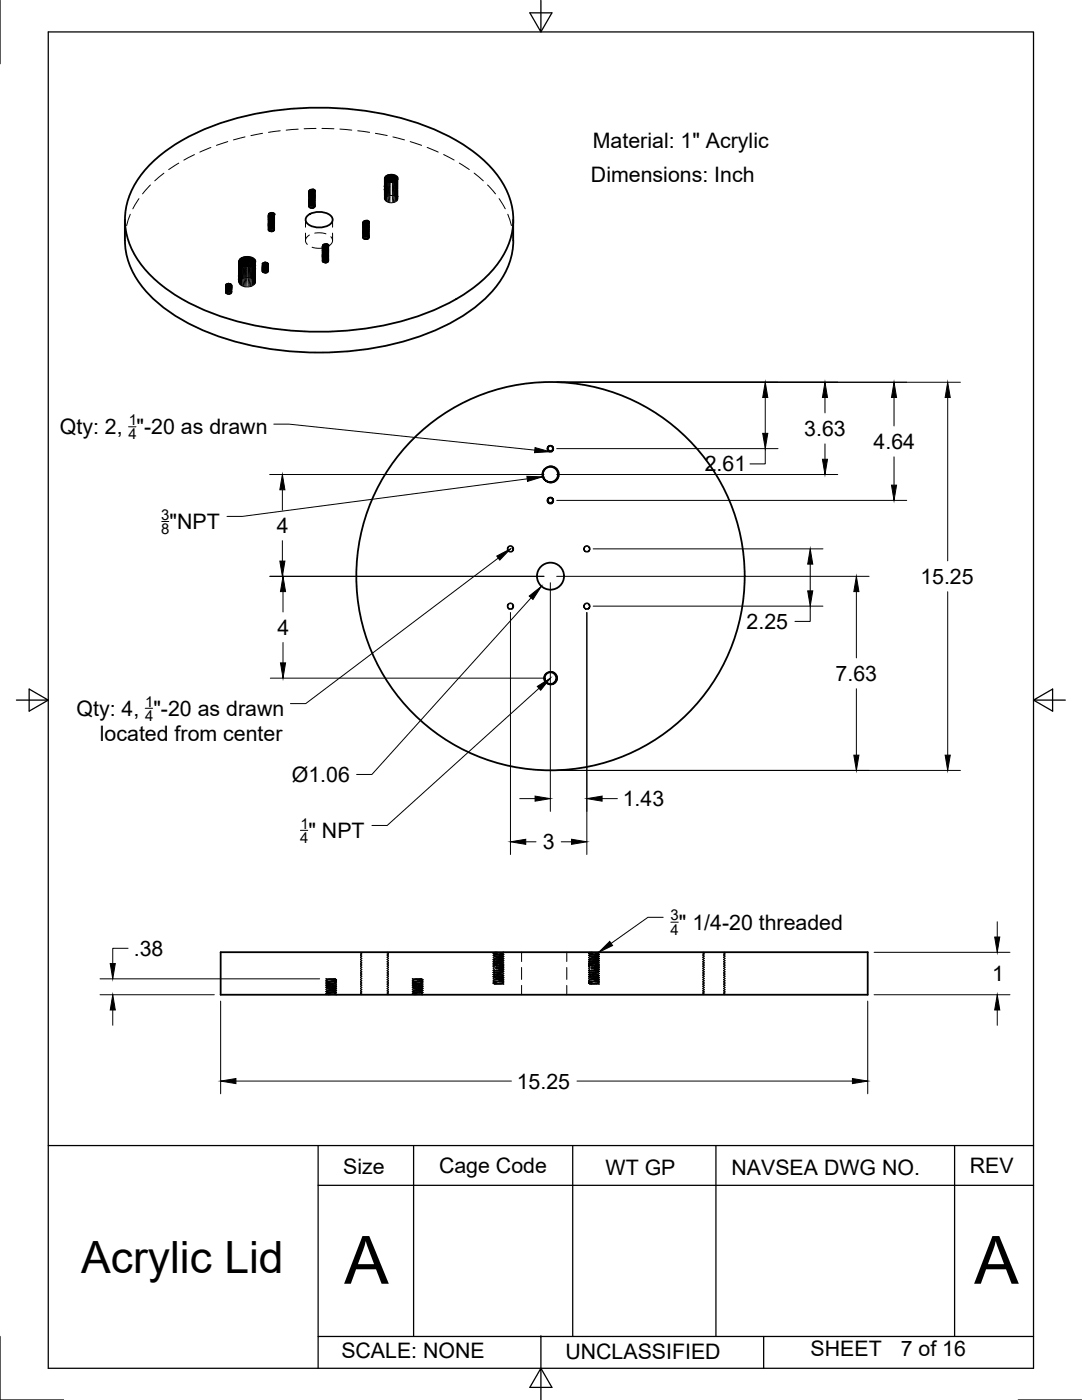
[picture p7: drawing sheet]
<svg xmlns="http://www.w3.org/2000/svg" width="216mm" height="279mm" viewBox="0 0 216 279" stroke-linecap="round" stroke-linejoin="round" font-family="sans-serif">
<defs><g id="words">
<g font-size="13.3">
<text x="68.7" y="256.2">A</text>
<text x="194.4" y="256.2">A</text>
</g>
<text font-size="8.9" x="16.2" y="254.1">Acrylic Lid</text>
<g font-size="4.3">
<text x="118.3" y="29.5">Material: 1&quot; Acrylic</text>
<text x="117.9" y="36.3">Dimensions: Inch</text>
<text x="11.9" y="86.7">Qty: 2, &quot;-20 as drawn</text>
<text x="160.5" y="87">3.63</text>
<text x="174.3" y="89.6">4.64</text>
<text x="140.6" y="94.1">2.61</text>
<text x="33.8" y="105.6">&quot;NPT</text>
<text x="55.2" y="106.4">4</text>
<text x="183.6" y="116.5">15.25</text>
<text x="149" y="125.5">2.25</text>
<text x="55.4" y="126.7">4</text>
<text x="166.7" y="135.9">7.63</text>
<text x="15.3" y="142.9">Qty: 4, &quot;-20 as drawn</text>
<text x="19.9" y="147.9">located from center</text>
<text x="58.2" y="156">Ø1.06</text>
<text x="124.2" y="160.9">1.43</text>
<text x="61.6" y="167.2">&quot; NPT</text>
<text x="108.3" y="169.5">3</text>
<text x="135.5" y="185.6">&quot; 1/4-20 threaded</text>
<text x="26.7" y="190.7">.38</text>
<text x="198" y="195.8">1</text>
<text x="103.1" y="217.3">15.25</text>
<text x="68.5" y="234.2">Size</text>
<text x="87.6" y="234">Cage Code</text>
<text x="120.8" y="234.4">WT GP</text>
<text x="146" y="234.4">NAVSEA DWG NO.</text>
<text x="193.5" y="234.1">REV</text>
<text x="68.1" y="271.1">SCALE: NONE</text>
<text x="112.8" y="271.2">UNCLASSIFIED</text>
<text x="161.8" y="270.5">SHEET</text>
<text x="179.7" y="270.5">7 of 16</text>
</g>
<g font-size="3">
<text x="25.6" y="87.7">4</text>
<text x="25.7" y="84.8">1</text>
<text x="32.2" y="103.7">3</text>
<text x="32.2" y="106.6">8</text>
<text x="29" y="143.8">4</text>
<text x="29" y="141">1</text>
<text x="60" y="165.4">1</text>
<text x="59.9" y="168.2">4</text>
<text x="133.8" y="183.7">3</text>
<text x="133.8" y="186.5">4</text>
</g>
</g></defs>
<!-- layer: Hidden -->
<g fill="none" stroke="#000" stroke-width=".2">
<path d="M27.7 39.6l-1.2 2.1M30 36.9l-1.6 1.8M32.7 34.6l-1.8 1.5M35.7 32.6l-2 1.2M38.8 30.9l-2.1 1.1M42.1 29.4l-2.2 1M45.4 28.3l-2.2 .7M48.9 27.3l-2.3 .6M52.4 26.6l-2.3 .5M55.9 26.1l-2.3 .3M59.5 25.8l-2.4 .2M61.6 38.3h.1"/>
<path d="M61.6 38.5h.1M61.6 38.7h.1M61.6 38.9h.1M61.6 39.1h.1M61.6 39.3h.1M61.6 39.5v.1M61.6 39.7v.1M61.6 39.9v.1M61.6 39.2l.3-.4 .6 .1a.39 .39 0 0 1 .4 .4 .39 .39 0 0 1-.5 .3M61.7 38.2l.2 .2 .4 .1M61.7 38.4h.1M61.7 38.6v.1"/>
<path d="M61.7 38.8h.1M61.7 39v.1M61.7 39.2v.1M61.7 39.4v.1M61.7 39.6v.1M61.7 39.8v.1M61.8 39.1l.6-.1a.43 .43 0 0 1 .5 .5 .43 .43 0 0 1-.6 .3h-.3M61.8 39.5v-.3h.3l.6 .2-.1 .4h-.7M61.8 38.3l-.1 .1 .3 .2h.4l.3-.3M61.8 39l.5 .1 .4-.2v-.3l-.2-.1 .4 .3-.3 .4h-.8M61.9 38.1l-.3 .2 .5 .3 .6-.1 .1-.4M61.9 39.2a.32 .32 0 0 1-.3-.4 .32 .32 0 0 1 .5-.2h.4a.36 .36 0 0 1 .4 .3 .36 .36 0 0 1-.2 .4"/>
<path d="M62 39.2l.6 .1 .1 .2v.2l-.6 .2-.4-.1 .1-.3M62 39.8v.1a.33 .33 0 0 0-.4 .4 .33 .33 0 0 0 .5 .2l.4-.1a.36 .36 0 0 0 .3-.5M62.1 39.2h.3a.42 .42 0 0 1 .5 .6 .42 .42 0 0 1-.6 .2l-.6-.1M62.1 38.5l.5 .1 .1 .4-.2 .2h-.5l-.3-.2 .2-.2M62.2 39.5l-.4-.1v-.2l.3-.2 .5 .1 .2 .3-.4 .3M62.3 38h-.4a.31 .31 0 0 0-.3 .4 .31 .31 0 0 0 .5 .2h.3a.4 .4 0 0 0 .4-.5M62.3 39.2l-.6 .2-.1 .2 .7 .3 .3-.1 .3-.3M62.4 38.6l.5 .3v.2l-.3 .3h-.8l-.2-.3M62.5 39.5a.43 .43 0 0 1 .3 .5 .43 .43 0 0 1-.6 .3l-.2-.1a.28 .28 0 0 1-.3-.1 .28 .28 0 0 1 0-.3M62.5 39.4l.3 .3-.2 .3-.6 .1-.3-.2 .2-.3h.4M62.5 38.1l.3 .2 .1 .2-.4 .3-.8-.1-.1-.2 .3-.3M62.5 38.3l.3 .2v.4l-.5 .2-.6-.2a.27 .27 0 0 1 0-.4 .27 .27 0 0 1 .3-.1"/>
<path d="M62.6 38.4l.1 .2v.3l-.4 .1h-.4a.31 .31 0 0 1-.3-.5 .31 .31 0 0 1 .5-.1l.5 .1 .3 .3M62.6 38.7l.2 .2-.3 .3-.4 .1-.4-.2 .2-.2 .5-.1M62.6 38.3l-.6-.1a.34 .34 0 0 0-.4 .4 .34 .34 0 0 0 .6 .2l.5-.1M62.6 39.6l-.6-.1-.4 .3 .4 .3 .6-.1M62.7 39.3l-.6 .2-.4-.3 .2-.2h.5l.3 .2 .1 .2M62.7 38.4v.3l-.4 .2-.5-.1-.1-.2 .3-.2M62.7 39l.1 .4-.5 .3-.7-.2v-.3l.3-.1M62.7 38.4v.2l-.4 .2-.5-.1-.1-.1 .2-.2M62.7 38.3a.54 .54 0 0 1-.4 .4 .54 .54 0 0 1-.6-.3l.1-.1M62.7 39.9l-.4 .2-.6-.2 .3-.3 .4 .1 .3 .2M62.8 38.3h.1M62.8 38.5h.1"/>
<path d="M62.8 38.7h.1M62.8 38.9h.1M62.8 39.1v.1M62.8 39.5v.1M62.8 39.7v.1M62.8 39.9v.1M62.9 38.2h.1M62.9 38.4h.1M62.9 38.6h.1M62.9 38.8h.1M62.9 39h.1M62.9 39.2h.1"/>
<path d="M62.9 39.4v.1M62.9 39.6v.1M62.9 39.8v.1M63.1 25.6l-2.4 .1M64.2 25.6l2.4 .1M67.8 25.8l2.4 .2M71.4 26.1l2.3 .3M74.9 26.6l2.4 .5M76.7 35.9l.4 .5M76.7 36.1l.4 .5M76.7 36.5l.4 .5M76.7 37.6l.4 .5"/>
<path d="M76.7 38.3l.4 .5M76.7 38.5l.1 .3 .3 .2M76.7 38.7l.4 .5M76.7 38.9l.4 .6M76.7 39.4l.4 .5M76.7 39.6l.4 .5M76.7 35.9h.1M76.7 36.1h.1M76.7 36.5h.1M76.7 37.6h.1M76.7 38.2v.1M76.7 38.5h.1"/>
<path d="M76.7 38.7h.1M76.7 38.9h.1M76.7 39.3v.1M76.7 39.6h.1M76.9 35.8l.2 .3 .3 .2 .6 .1 .7-.2M76.9 35.8l.1 .4 .9 .4M76.9 39.5v.2l.1 .3 .9 .3M77 35.9l-.1 .3 .1 .3 .9 .3M77 39.4l.7-.3h1.1l.5 .4-.1 .5a1.7 1.7 0 0 1-1.5 .4l-.8-.4-.1-.3zM77.1 36l-.2 .3v.3l.4 .3 .6 .1M77.1 36.7l-.2 .2v.4l1 .4M77.1 36.9l-.2 .3v.3l.4 .3 .6 .1"/>
<path d="M77.1 37.1l-.2 .4 .1 .3 .9 .3M77.1 37.3l-.2 .3v.4l1 .3M77.1 37.5l-.2 .3v.3l.4 .3 .6 .1M77.1 37.8l-.2 .3 .1 .3 .9 .4M77.1 38l-.2 .2v.4l1 .4M77.1 38.2l-.2 .3v.3l.3 .3 .7 .1M77.1 38.4l-.2 .4 .1 .3 .9 .3M77.1 38.7l-.2 .2v.4l1 .3M77.1 38.9l-.2 .2v.4l.3 .2 .7 .1M77.1 39.1l-.2 .3 .1 .3 .9 .4M77.3 36.2l-.4 .2v.4l.4 .3 .6 .1M77.6 36.3a.59 .59 0 0 0-.6 .2 .59 .59 0 0 0 0 .6l.9 .3"/>
<path d="M77.9 35.6l-.7 .1-.4 .3v.5l.3 .3M77.9 36l-.7 .2-.4 .3v.4l.3 .4M77.9 36.2l-.7 .2-.4 .3v.4l.3 .4M77.9 36.4l-.7 .2-.4 .3v.5l.3 .3M77.9 36.7l-.7 .1-.4 .3v.5l.3 .3M77.9 37.1l-.7 .1-.4 .3v.5l.3 .4M77.9 37.3l-.7 .2-.4 .3v.4l.3 .4M77.9 38.4l-.7 .1-.4 .4v.4l.3 .4M77.9 34.9l-.7 .2-.4 .3-.1 .4 .4 .4M77.9 35.1l-.9 .3-.3 .5M77.9 35.3l-.8 .3-.4 .5M77.9 35.8l-.9 .2-.3 .5"/>
<path d="M77.9 36.9l-.8 .2-.4 .5M77.9 37.5l-1 .3-.2 .4M77.9 37.8l-.7 .1-.4 .2-.1 .4M77.9 38l-.9 .2-.3 .5M77.9 38.2l-.8 .2-.4 .5M77.9 38.6l-.9 .3-.3 .4M77.9 38.8l-.8 .3-.4 .5M78.3 36.5l.8 .4 .1 .3-.2 .4M78.3 36.7l.8 .4 .1 .4-.2 .3M78.3 36.9l.8 .4 .1 .4-.2 .3M78.3 37.1l.8 .5 .1 .3-.2 .3M78.3 37.4l.8 .4 .1 .4-.2 .2"/>
<path d="M78.3 37.6l.8 .4 .1 .4-.2 .3M78.3 37.8l.8 .4 .1 .4-.2 .3M78.3 38l.8 .4 .1 .3-.2 .4M78.3 38.2l.8 .5 .1 .4-.2 .2M78.3 38.4l.8 .5 .1 .4-.2 .2M78.3 38.7l.8 .4 .1 .3-.2 .4M78.3 38.9l.8 .4 .1 .4-.2 .3M78.4 27.3l2.3 .6M78.4 36.3a.64 .64 0 0 1 .7 .3 .64 .64 0 0 1-.1 .7v.1M78.8 36.2l.4 .5-.2 .4M78.9 36.1l.3 .4-.2 .4M79 35.2l.3 .3v.5l-.5 .4-.5 .2"/>
<path d="M79 35.6l.3 .4v.4l-.4 .4-.6 .2M79 35.8l.3 .4v.5l-.3 .3-.7 .2M79 36.3l.4 .5-.2 .4-.9 .5M79 36.7l.3 .4-.1 .5-.3 .3-.6 .2M79 36.9l.4 .5-.2 .5-.9 .4M79 37.4l.3 .3v.5l-.5 .4-.5 .2M79 38.7l.3 .3v.5l-.5 .4-.5 .2M79 39.1l.3 .4v.4M79 35.4l.4 .6M79 36l.4 .6M79 36.5l.4 .5M79 37.1l.4 .6"/>
<path d="M79 37.6l.4 .5M79 37.8l.4 .6M79 38l.4 .6M79 38.2l.4 .6M79 38.5l.4 .5M79 38.9l.4 .6M79.1 36l.1 .3-.2 .4M79.1 35.9l.1 .3-.2 .3M79.2 35.8l-.2 .5M79.3 35.8l-.3 .3-.8 .3M79.4 36l-.4 .5-.7 .3M79.4 36.6l-.4 .6-.7 .2"/>
<path d="M79.4 37.1l-.3 .4-.8 .4M79.4 37.7l-.3 .5-.8 .3M79.4 38.2l-.2 .3-.3 .3-.6 .2M79.4 38.4l-.3 .4-.8 .4M79.4 38.6l-.4 .6-.7 .2M79.4 38.8l-.2 .3-.3 .3-.6 .2M79.4 39l-.4 .6-.7 .2M79.4 39.5l-.4 .5-.7 .3M79.4 36h.1M79.4 36.6h.1M79.4 37v.1M79.4 37.7h.1"/>
<path d="M79.4 38.1v.1M79.4 38.4h.1M79.4 38.6h.1M79.4 38.8h.1M79.4 39h.1M79.4 39.5h.1M81.9 28.3l2.2 .7M85.2 29.4l2.2 1M88.5 30.8l2.1 1.1M91.7 32.6l1.9 1.2M94.6 34.5l1.8 1.6M97.3 36.9l1.6 1.8"/>
<path d="M99.6 39.6l1.2 2.1M25 46.2l-.1 1.8M26 42.8l-.7 2.2M45 56.9h.1M45 57.1h.1M45 57.3h.1M45 57.7h.1M45 57.9h.1M45 58.1h.1M45 58.3v.1M45 56.8l.4-.2h.5a.43 .43 0 0 1 .3 .6 .43 .43 0 0 1-.6 .2M45.1 58.4l.2 .2 .4 .1"/>
<path d="M45.1 57h.1M45.1 57.2h.1M45.1 57.4h.1M45.1 57.6h.1M45.1 57.8h.1M45.1 58v.1M45.1 58.2v.1M45.1 58.1l.7-.1 .3 .1v.3l-.4 .3-.4-.1-.2-.2M45.1 56.9l.1 .2 .4 .1 .5-.3M45.2 57.3l.6-.1 .3 .4-.4 .3-.6-.2M45.3 56.8h.6a.41 .41 0 0 1 .4 .5 .41 .41 0 0 1-.6 .3h-.5M45.3 57.6l-.2-.3 .3-.1h.4l.3 .1-.1 .4-.5 .1"/>
<path d="M45.4 56.6h.4a.42 .42 0 0 1 .5 .5 .42 .42 0 0 1-.6 .3l-.6-.1M45.5 58.3l-.4-.2 .1-.2 .4-.1 .4 .2 .1 .3-.4 .2M45.5 58l.4 .1 .2 .2-.1 .3-.3 .1M45.6 56.6h-.2a.35 .35 0 0 0-.4 .4 .35 .35 0 0 0 .6 .2l.4-.1 .1-.2M45.6 56.6l.5 .1v.3l-.4 .3-.5-.1-.1-.3 .4-.1M45.6 56.6h.4l.1 .3M45.6 57.6h-.2a.33 .33 0 0 0-.4 .4 .33 .33 0 0 0 .5 .3l.5-.2 .3-.3M45.7 57h.2a.42 .42 0 0 1 .3 .6 .42 .42 0 0 1-.6 .2l-.5-.1-.1-.2M45.7 57.3l.4 .2v.3l-.4 .2h-.5l-.1-.3 .4-.1M45.7 57.4h-.3a.33 .33 0 0 0-.4 .4 .33 .33 0 0 0 .5 .2l.5-.1 .2-.2M45.8 56.8h.1a.42 .42 0 0 1 .3 .5 .42 .42 0 0 1-.6 .3l-.5-.1-.1-.3M45.8 58.1h-.4a.33 .33 0 0 0-.4 .3 .33 .33 0 0 0 .5 .3h.2"/>
<path d="M45.8 58.1l.4 .2-.2-.2-.6-.1a.29 .29 0 0 0-.4 .2 .29 .29 0 0 0 .3 .4M45.8 58.1h-.5l-.2 .3M45.9 57.4h-.6l-.2-.2 .3-.2h.4l.3 .2v.3M45.9 58.2h-.6l-.2-.2 .2-.2h.5l.3 .2v.3M46 57.9h-.7a.32 .32 0 0 0-.3 .4 .32 .32 0 0 0 .5 .2l.6-.2M46 57.3a.41 .41 0 0 1 .2 .6 .41 .41 0 0 1-.5 .1h-.3a.28 .28 0 0 1-.4-.2 .28 .28 0 0 1 .3-.3M46 57.1l-.5-.2-.3 .1-.1 .2 .6 .2 .4-.3M46.1 57.6v.2l-.3 .3h-.4l-.3-.2 .3-.3 .5 .1M46.1 57.7l-.6-.1a.35 .35 0 0 0-.5 .3 .35 .35 0 0 0 .5 .3l.5-.1M46.1 57.2a.5 .5 0 0 1-.1 .6 .5 .5 0 0 1-.6 0 .32 .32 0 0 1-.4-.3 .32 .32 0 0 1 .4-.3M46.1 56.9h.1M46.1 57.3h.1"/>
<path d="M46.1 57.5h.1M46.1 57.7h.1M46.1 57.9v.1M46.1 58.1v.1M46.1 58.3v.1M46.2 58.3l-.1 .3-.4 .1M46.3 58.3l-.1-.3-.4-.2h-.6a.31 .31 0 0 0-.2 .5 .31 .31 0 0 0 .5 .1h.1M46.3 57h.1M46.3 57.2h.1M46.3 57.4h.1M46.3 57.6h.1M46.3 57.8h.1"/>
<path d="M46.3 58h.1M47.6 52.7l.2 .4 .5 .3M47.6 52.9l.2 .5 .5 .2M47.6 53.1l.2 .5 .5 .2M47.6 53.3l.2 .5 .5 .3M47.6 53.8l.2 .4 .5 .3M47.6 54l.2 .4 .5 .3M47.6 54.4l.2 .5 .5 .3M47.6 55.5l.2 .5 .5 .3M47.6 56.2l.2 .4 .5 .3M47.6 52.2l.2 .4 .4 .4M47.6 52.2h.1"/>
<path d="M47.6 52.7h.1M47.6 52.9h.1M47.6 53.1h.1M47.6 53.3h.1M47.6 53.8h.1M47.6 54h.1M47.6 54.4h.1M47.6 55.5h.1M47.6 56.2h.1M47.8 52.4a1.76 1.76 0 0 0 2.3 .6M47.8 52.4v.3l.3 .4 1.1 .3M47.9 52.5l-.1 .4 .3 .4 1.1 .3"/>
<path d="M47.9 56l-.1 .3 .3 .5 1.1 .3M47.9 52.6l-.1 .5 .2 .3 .6 .3 .6 .1M48 55.9l.8-.4h1.2l.8 .5 .1 .4-.1 .3a2.01 2.01 0 0 1-1.6 .6l-1-.3-.3-.3-.1-.5zM48 52.7l-.2 .4 .1 .4 .5 .4 .8 .1M48.2 52.9l-.4 .4 .1 .4 .5 .4 .8 .2M48.3 53.5l-.5 .4 .1 .5 .5 .4 .8 .1M48.3 53.7l-.5 .5 .1 .4 .5 .4 .8 .1M48.3 53.9l-.5 .5 .1 .4 .5 .4 .8 .1M48.3 54.1l-.5 .5 .1 .5 .5 .3 .8 .2M48.3 54.4l-.5 .4 .1 .4 .5 .4 .8 .2M48.3 54.6l-.5 .4 .1 .5 .5 .4 .8 .1M48.3 54.8l-.5 .4 .1 .5 .5 .4 .8 .1"/>
<path d="M48.3 55l-.5 .5 .1 .4 .5 .4 .8 .1M48.3 55.2l-.5 .5 .1 .5 .5 .3 .8 .1M48.3 55.5l-.5 .4 .1 .5 .5 .3 .8 .2M48.5 53a.71 .71 0 0 0-.7 .7 .71 .71 0 0 0 .8 .7l.6 .1M48.9 53.1l-.8 .3-.3 .3v.3l.5 .5 .9 .2M49.2 51.5l-1 .2-.5 .5v.5l.6 .5M49.2 52.6l-.8 .1-.7 .6v.5l.6 .5M49.2 53.3l-.8 .1-.7 .5v.6l.6 .4M49.2 53.7l-1 .2-.5 .5v.5l.6 .5M49.2 53.9l-.8 .2-.7 .5v.5l.6 .5M49.2 54.1l-1 .2-.5 .5v.6l.6 .4M49.2 54.4l-1 .1-.5 .5v.6l.6 .4"/>
<path d="M49.2 54.8l-.8 .1-.7 .5v.6l.6 .5M49.2 55l-1 .2-.5 .5v.5l.6 .5M49.2 51.3l-1.2 .3-.3 .3-.1 .3M49.2 51.7l-1.1 .3-.4 .4-.1 .3M49.2 52l-1.2 .2-.3 .4-.1 .3M49.2 52.2l-1.1 .2-.3 .3-.2 .4M49.2 52.4l-1.1 .2-.4 .4-.1 .3M49.2 52.8l-1.1 .3-.4 .4-.1 .3M49.2 53l-1.1 .3-.4 .4-.1 .3M49.2 53.5l-1.1 .2-.4 .4-.1 .3M49.2 54.6l-1.2 .3-.3 .3-.1 .3M49.2 55.2l-1.2 .3-.3 .4-.1 .3"/>
<path d="M49.4 54.7l.8-.2 .7-.5v-.7l-.5-.4 .4 .6-.1 .4-.3 .3 .4 .3 .1 .4M49.4 53.5l.8 .2 .5 .4 .1 .5-.4 .5 .4 .3 .1 .3v.5l-.4 .3-1.1 .4M49.4 53.3l.7 .1 .6 .5 .1 .5-.4 .4 .4 .4 .1 .4M49.4 53.7l.7 .2 .6 .4 .1 .5-.4 .5 .4 .3 .1 .4M49.4 54l.7 .1 .6 .4 .1 .5-.4 .5 .4 .3 .1 .5M49.4 54.2l.8 .2 .5 .3 .1 .5-.4 .5M49.4 54.4l.7 .1 .6 .4 .1 .6-.4 .4M49.4 54.6l.7 .2 .6 .4 .1 .5-.4 .5M49.4 54.8l.7 .1 .6 .5 .1 .5-.4 .5M49.4 55l.7 .2 .6 .4 .1 .5-.4 .5M49.4 55.3l.7 .1 .6 .4 .1 .5-.4 .5M49.6 53.1l.6 .2 .5 .4 .1 .5-.4 .4 .4 .3 .1 .6-.1 .4-.4 .3-1 .2"/>
<path d="M50.1 53a.73 .73 0 0 1 .7 .6 .73 .73 0 0 1-.4 .8l.5 .4v.7l-.7 .5-.8 .2M50.4 51.6l.5 .4v.7l-.7 .5-.8 .2M50.4 52.2l.5 .5v.7l-.7 .5-.8 .1M50.4 53.3l.5 .5v.6l-.6 .5-.9 .2M50.4 51.8l.4 .3 .1 .5M50.4 52l.4 .3 .1 .5M50.4 52.4l.4 .4 .1 .4M50.4 52.6l.4 .4 .1 .4M50.5 52.8l.3 .3v.3l-.4 .6 .5 .4v.6l-.5 .5-1 .3M50.6 52.7h.1a.64 .64 0 0 1-.3 1l.4 .4 .1 .4M50.7 52.6l.1 .5-.4 .4 .5 .5v.7l-.6 .4-.9 .3M50.8 52.5v.4l-.4 .4"/>
<path d="M50.8 52.5l-.1 .3-.3 .3 .4 .3 .1 .5M50.8 52.3v.2M50.9 52.4l-.6 .6-.9 .2M50.9 52.6l-.3 .6-1.2 .4M50.9 52.8l-.1 .4-.3 .3-1.1 .3M50.9 53.2l-.3 .6-1.2 .5M50.9 53.4l-.1 .5-.3 .2-1.1 .4M50.9 53.9l-.3 .6-1.2 .4M50.9 54.5v.4l-.4 .3-1.1 .4M50.9 55v.3l-.4 .4-1.1 .3M50.9 55.6v.4l-.4 .3-1.1 .4M50.9 56.1l-.3 .6-.7 .3-.5 .1"/>
<path d="M50.9 56.3v.2M50.9 52.6h.1M50.9 52.8h.1M50.9 53.2h.1M50.9 53.4h.1M50.9 53.9h.1M50.9 54.5h.1M50.9 54.9v.1M50.9 55.6h.1M50.9 56v.1M50.9 56.3h.1M52.3 52.6v.1"/>
<path d="M52.3 52.9h.1M52.3 53.1h.1M52.3 53.3h.1M52.3 53.5h.1M52.3 53.7h.1M52.3 53.9h.1M52.3 54.1h.1M52.3 52.6l.4-.2h.6a.41 .41 0 0 1 .3 .6 .41 .41 0 0 1-.6 .2h-.1M52.4 54.1l.2 .3 .4 .1M52.4 52.7v.1M52.4 52.9v.1M52.4 53.1v.1"/>
<path d="M52.4 53.4h.1M52.4 53.6h.1M52.4 53.8h.1M52.4 54h.1M52.5 53.9l.2-.2 .5 .1 .2 .4-.6 .2-.3-.1-.1-.2M52.5 52.7v.2l.3 .1 .4-.1 .2-.2M52.5 53.1l.6-.1 .3 .4-.3 .3-.6-.2M52.6 52.6h.6a.42 .42 0 0 1 .4 .6 .42 .42 0 0 1-.7 .2l-.4-.1M52.6 53.4l-.2-.3 .3-.2h.4l.3 .2-.1 .4-.4 .1M52.7 52.3l.6 .1a.42 .42 0 0 1 .2 .6 .42 .42 0 0 1-.6 .2l-.5-.2M52.8 54.1l-.3-.2 .1-.2 .4-.1 .4 .2v.3l-.4 .2M52.8 53.8h.4l.2 .3-.1 .3-.3 .1"/>
<path d="M52.9 52.3l-.2 .1a.34 .34 0 0 0-.4 .3 .34 .34 0 0 0 .5 .3l.4-.1 .2-.2M52.9 52.3l.4 .2 .1 .3-.4 .2-.5-.1v-.2l.3-.1M52.9 52.3l.3 .1 .2 .3M52.9 53.4h-.2a.31 .31 0 0 0-.4 .4 .31 .31 0 0 0 .4 .2l.6-.1 .3-.3M53 52.8h.2a.41 .41 0 0 1 .4 .5 .41 .41 0 0 1-.6 .3h-.4l-.3-.3M53 53.1l.4 .3-.1 .3-.3 .1-.5-.1v-.2l.3-.2M53 53.2h-.3a.33 .33 0 0 0-.4 .4 .33 .33 0 0 0 .5 .2l.5-.1 .3-.2M53.1 52.6h.1a.41 .41 0 0 1 .4 .5 .41 .41 0 0 1-.6 .3h-.3a.32 .32 0 0 1-.4-.5M53.1 53.8h-.5a.32 .32 0 0 0-.3 .4 .32 .32 0 0 0 .5 .2h.3M53.1 53.8l.5 .3-.5-.3h-.5a.29 .29 0 0 0-.3 .3 .29 .29 0 0 0 .3 .3M53.1 53.8l-.4 .1-.3 .2M53.2 53.2h-.5l-.3-.2 .3-.2h.4l.3 .2v.3"/>
<path d="M53.2 54h-.5l-.3-.3 .3-.1h.4l.3 .1v.3M53.3 53.7l-.6-.1a.34 .34 0 0 0-.4 .4 .34 .34 0 0 0 .5 .2l.6-.1M53.4 53.1a.41 .41 0 0 1 .1 .5 .41 .41 0 0 1-.5 .2h-.3a.29 .29 0 0 1-.4-.2 .29 .29 0 0 1 .3-.3M53.4 52.9l-.6-.2-.4 .3 .2 .1 .4 .1 .4-.3M53.4 53.5l-.7-.1a.34 .34 0 0 0-.4 .4 .34 .34 0 0 0 .5 .2l.5-.1M53.4 53.4v.2l-.3 .2h-.4l-.3-.1 .2-.3h.6M53.4 52.9a.47 .47 0 0 1 0 .6 .47 .47 0 0 1-.6 .1h-.2a.29 .29 0 0 1-.3-.4 .29 .29 0 0 1 .4-.2M53.4 52.6v.1M53.4 53v.1M53.4 53.3h.1M53.4 53.5h.1M53.4 53.7h.1"/>
<path d="M53.4 53.9h.1M53.5 42.9v.1M53.5 43.2h.1M53.5 43.4h.1M53.5 43.6h.1M53.5 44h.1M53.5 44.2h.1M53.5 44.4h.1M53.5 44.6h.1M53.5 44.8v.1M53.5 45v.1M53.5 45.2v.1"/>
<path d="M53.5 45.4v.1M53.5 45.7h.1M53.5 43.9l.1-.3 .2-.1h.6a.39 .39 0 0 1 .4 .5 .39 .39 0 0 1-.5 .3M53.5 45.1l.3-.3h.7l.3 .3v.2l-.5 .3M53.6 54.1l-.1 .2-.5 .2M53.6 54l-.3-.4h-.6a.34 .34 0 0 0-.4 .4 .34 .34 0 0 0 .5 .2h.1M53.6 52.7v.1M53.6 53h.1M53.6 53.2h.1M53.6 53.4h.1M53.6 53.8h.1M53.6 42.9l.3 .2h.3"/>
<path d="M53.6 43v.1M53.6 43.2v.1M53.6 43.5h.1M53.6 43.7h.1M53.6 43.9h.1M53.6 44.1h.1M53.6 44.3h.1M53.6 44.5v.1M53.6 44.7v.1M53.6 44.9v.1M53.6 45.1v.1M53.6 45.3v.1"/>
<path d="M53.6 45.5v.1M53.7 45.9l.1 .3h.4M53.7 43.8l.7-.1a.42 .42 0 0 1 .4 .5 .42 .42 0 0 1-.6 .3h-.3M53.7 44.2v-.3l.3-.1 .4 .1 .3 .3-.3 .3h-.6M53.7 42.9v.3l.5 .1 .3-.1 .2-.3a.5 .5 0 0 1-.5 .5 .5 .5 0 0 1-.5-.5zM53.7 45.9a.31 .31 0 0 1-.1-.5 .31 .31 0 0 1 .4-.1l.5 .1a.34 .34 0 0 1 .3 .4 .34 .34 0 0 1-.3 .3M53.7 45.4h.7l.3 .3-.4 .3h-.5l-.1-.2M53.8 43.7l.5 .1 .3-.2 .1-.3-.3-.2 .4 .3-.1 .3-.3 .2-.7-.1M53.8 44.9l-.1-.2 .2-.2h.4l.3 .2 .1 .3-.2 .1-.5 .1M53.8 42.7l-.3 .4 .6 .2 .5-.1 .2-.4M53.8 45.7l-.2-.2 .3-.2h.4l.3 .2-.1 .4-.5 .1M53.8 43.9a.33 .33 0 0 1-.3-.5 .33 .33 0 0 1 .6-.1h.3a.35 .35 0 0 1 .4 .2 .35 .35 0 0 1-.2 .4"/>
<path d="M53.8 45.1l-.3-.2 .1-.2 .7-.2 .4 .3 .1 .2-.2 .2M53.8 44.7h.6l.3 .3-.5 .4-.5-.1a.2 .2 0 0 1 0-.3 .2 .2 0 0 1 .3 0l.6 .1 .2 .4-.4 .2-.5 .1M53.9 43.9l.6 .1 .1 .4-.2 .2h-.5l-.2-.2v-.2M54 44.5h-.1a.33 .33 0 0 0-.4 .4 .33 .33 0 0 0 .5 .2h.5a.34 .34 0 0 0 .2-.6M54 43.9h.5a.42 .42 0 0 1 .3 .6 .42 .42 0 0 1-.6 .2l-.6-.1M54 45.1l.7 .2 .1 .4-.6 .3-.6-.2M54 43.2l.6 .1v.4l-.3 .2h-.5l-.2-.3 .2-.1M54.2 44.2l-.5-.1v-.2l.3-.2 .5 .1 .2 .3-.3 .2M54.2 42.6l-.4 .1a.31 .31 0 0 0-.2 .4 .31 .31 0 0 0 .4 .2l.6-.2 .2-.4M54.2 43.9l-.5 .1-.2 .3 .3 .2h.5l.4-.1 .1-.3M54.2 45.5l.5 .2-.2 .4-.5 .1-.3-.3M54.3 43.3l.5 .3-.2 .4-.6 .1-.5-.3"/>
<path d="M54.3 44.7l.4 .3-.2 .3-.5 .1-.3-.1v-.3l.4-.1M54.3 44.7h-.3a.34 .34 0 0 0-.5 .4 .34 .34 0 0 0 .6 .2l.6-.2M54.4 45.6l.4 .2M54.4 45.6l-.5 .1-.2 .2M54.4 45.6h-.5l-.3-.2 .3-.3 .5 .1 .3 .3-.2 .2M54.4 44.1a.42 .42 0 0 1 .4 .6 .42 .42 0 0 1-.7 .2h-.2a.29 .29 0 0 1-.3-.1 .29 .29 0 0 1 0-.3M54.4 45.4l.4 .3-.3 .4-.6 .1-.4-.2 .1-.2M54.4 44.1l.3 .3-.3 .3h-.3l-.4-.1 .1-.3h.4M54.5 42.7l.2 .2 .1 .3-.4 .3h-.4l-.4-.2-.1-.2 .3-.2M54.5 42.9l.2 .2 .1 .3-.4 .3h-.4l-.4-.2-.1-.2 .4-.2M54.5 43.1l.2 .3-.5 .3M54.5 43.4l.2 .2-.2 .3-.5 .1-.4-.2 .2-.3h.5"/>
<path d="M54.5 42.9h-.6a.33 .33 0 0 0-.4 .4 .33 .33 0 0 0 .5 .2l.6-.1M54.5 44.2l-.6-.1-.4 .3 .4 .3 .6-.1M54.6 43.9l-.6 .2-.4-.3 .6-.2 .3 .1 .2 .3M54.6 43v.4l-.5 .2-.4-.2 .2-.3M54.6 43.6l.2 .2-.1 .3-.6 .2-.5-.2v-.2l.2-.2M54.6 43v.3l-.4 .2-.5-.2 .1-.2M54.6 45.8l.1 .2-.5 .2M54.7 45.1l-.9-.1a.32 .32 0 0 0-.3 .4 .32 .32 0 0 0 .5 .2l.4-.1M54.7 44.5l-.4 .3h-.5l-.2-.2 .4-.3 .6 .2M54.7 45.2l-.2 .3-.3 .1-.6-.2 .3-.3 .7 .2M54.7 43.1v.1M54.7 43.3v.1"/>
<path d="M54.7 43.6h.1M54.7 43.8h.1M54.7 44h.1M54.7 44.2h.1M54.7 44.4v.1M54.7 44.6v.1M54.7 44.8v.1M54.7 45v.1M54.7 45.2v.1M54.7 45.4v.1M54.7 45.6v.1M54.7 45.8v.1"/>
<path d="M54.8 45.8l-.5-.2h-.4l-.4 .3M54.8 45.8l-.1 .3-.5 .1M54.8 43.4l-.4-.3h-.5a.33 .33 0 0 0-.4 .4 .33 .33 0 0 0 .5 .2h.2M54.8 45.6l-.3-.4h-.7a.3 .3 0 0 0-.3 .3 .3 .3 0 0 0 .5 .2l.1 .1M54.8 44.7l-.5-.4-.7 .2v.3l.4 .2h.2l-.5-.2v-.2l.8-.1 .2 .3-.3 .3M54.8 42.8v.1M54.8 43.1h.1M54.8 43.3h.1M54.8 43.5h.1M54.8 43.7h.1M54.8 43.9h.1M54.8 44.3h.1"/>
<path d="M54.8 44.5h.1M54.8 44.7h.1M54.8 44.9v.1M54.8 45.1v.1M54.8 45.3v.1M54.8 45.8h.1M61 43.9v1.4M61 46.5v1.5M61.6 40.2h.1M61.6 40.4h.1M61.6 40.6h.1M61.6 40.8h.1"/>
<path d="M61.6 41h.1M61.6 41.2h.1M61.6 41.1l.3-.2h.4l.5 .3M61.6 40.5v-.2l.4-.2 .6 .1 .3 .4-.5 .3M61.7 41.2l.2 .3 .4 .1M61.7 40v.1M61.7 40.2v.1M61.7 40.4v.1M61.7 40.7h.1M61.7 40.9h.1M61.7 46.9a1.09 1.09 0 0 0-.4 1.9M61.8 40.4l.5-.1 .6 .3-.2 .4-.7 .1"/>
<path d="M61.8 41.2a.33 .33 0 0 1-.1-.5 .33 .33 0 0 1 .5 0h.3a.37 .37 0 0 1 .4 .3 .37 .37 0 0 1-.3 .4M61.8 40.8l.6-.1 .4 .3-.2 .3-.3 .1-.6-.2M61.8 40.3l-.1-.3 .3-.1h.4l.3 .2v.3l-.7 .1M61.9 40.5l-.3-.4 .6-.2 .6 .2-.1 .5M61.9 41.1l-.2-.3 .3-.2h.3l.4 .2v.4l-.6 .1M61.9 40h.6l.2 .4-.2 .2-.5 .1-.3-.2 .1-.2M62.1 40.5l.6 .2 .1 .4-.4 .2-.7-.2M62.3 49.3l1.1 .3 1.1-.1M62.3 40.8l.4 .2-.1 .4-.5 .1-.3-.1-.1-.2M62.4 40.1l.3 .2v.2l-.4 .2-.6-.1 .1-.2 .4-.1M62.4 40.1h-.4a.32 .32 0 0 0-.4 .3 .32 .32 0 0 0 .5 .3l.4-.1 .3-.2M62.4 40.9h-.4l-.3-.2 .4-.2h.4l.3 .3-.2 .2"/>
<path d="M62.5 40.7l.4 .3-.3 .4-.7 .1-.3-.2 .1-.2M62.7 40.6l-.6-.2-.4 .3 .2 .2h.4l.5-.3M62.7 41.1v.2l-.4 .3M62.8 40.3h-.8a.33 .33 0 0 0-.4 .4 .33 .33 0 0 0 .5 .2l.4-.1M62.8 40.1v.1M62.8 40.8h.1M62.8 41h.1M62.8 41.2h.1M62.8 46.5h1.1l1.1 .2M62.8 41.2a.7 .7 0 0 0-1.1 0M62.8 41.2l-.1 .2-.4 .2M62.9 41l-.2-.4-.9-.1a.32 .32 0 0 0-.2 .4 .32 .32 0 0 0 .5 .2h.1"/>
<path d="M62.9 40l-.5-.3-.8 .2v.2l.4 .2h.3l-.5-.1-.1-.2 .1-.1h.8l.1 .3-.2 .2M62.9 40v.1M62.9 40.3h.1M62.9 40.5h.1M62.9 40.7h.1M62.9 40.9h.1M62.9 41.1h.1M64.3 52l.4-.2h.4l.4 .2M64.3 49.2h.1M64.3 49.4h.1M64.3 49.6h.1M64.3 49.8h.1"/>
<path d="M64.3 50h.1M64.3 50.2h.1M64.3 50.4h.1M64.3 50.6v.1M64.3 50.8v.1M64.3 51v.1M64.3 51.2v.1M64.3 51.5h.1M64.3 51.7h.1M64.3 51.9h.1M64.3 52.1h.1M64.3 50.1v-.2l.3-.2h.6a.4 .4 0 0 1 .4 .5 .4 .4 0 0 1-.5 .3"/>
<path d="M64.3 51.4v-.2l.3-.2 .8 .1 .2 .4-.5 .3M64.4 49.1l.3 .2 .3 .1M64.4 52.1l.2 .3 .4 .1M64.4 49.3h.1M64.4 49.5h.1M64.4 49.7h.1M64.4 49.9v.1M64.4 50.3v.1M64.4 50.5v.1M64.4 50.7v.1M64.4 50.9v.1M64.4 51.1v.1"/>
<path d="M64.4 51.3v.1M64.4 51.5v.1M64.4 51.8h.1M64.5 50l.3-.1 .5 .1a.4 .4 0 0 1 .2 .5 .4 .4 0 0 1-.5 .2h-.3M64.5 51.3l.7-.1 .4 .4-.4 .4h-.5M64.5 50.4l-.1-.2 .3-.1h.5l.2 .3-.2 .3h-.6M64.5 49.2v.2l.3 .1 .5-.1 .1-.2a.51 .51 0 0 1-.5 .4 .51 .51 0 0 1-.4-.4zM64.5 52.1a.33 .33 0 0 1-.1-.5 .33 .33 0 0 1 .5 0h.2a.38 .38 0 0 1 .4 .2 .38 .38 0 0 1-.2 .5M64.5 51.7l.6-.1 .3 .3-.4 .4-.4-.1-.2-.2M64.6 48.9l-.3 .4 .5 .2 .6-.1 .2-.4M64.6 49.9h.7l.1-.3-.2-.3 .4 .3-.1 .3-.3 .2h-.7l-.1 .1M64.6 51.2l-.2-.3 .3-.1h.4l.3 .1-.1 .4-.6 .1"/>
<path d="M64.6 49.3l-.2 .2 .3 .2 .6-.1 .1-.3v.2l-.2 .2-.4 .1-.4-.2 .3-.3M64.6 50.1a.32 .32 0 0 1-.3-.4 .32 .32 0 0 1 .5-.2h.3a.36 .36 0 0 1 .4 .2 .36 .36 0 0 1-.1 .5M64.6 51.4l-.3-.2v-.2l.7-.2 .5 .2-.1 .5M64.6 52l-.2-.3 .3-.2h.4l.3 .3-.1 .3-.5 .1M64.6 50.9l.7 .1 .1 .4-.6 .2-.3-.2v-.2M64.7 50.1l.5 .1 .2 .4-.3 .2h-.4l-.3-.2 .1-.2M64.7 50.7l-.1 .1a.33 .33 0 0 0-.3 .4 .33 .33 0 0 0 .5 .2l.4-.1a.36 .36 0 0 0 .3-.5M64.8 50.1h.3a.44 .44 0 0 1 .4 .6 .44 .44 0 0 1-.6 .2l-.5-.1M64.8 51.4l.6 .1 .1 .4-.5 .3-.6-.2M64.8 49.4l.5 .2 .1 .3-.7 .2-.3-.2 .2-.2M64.9 50.4l-.3-.1-.2-.2 .4-.2 .5 .1 .1 .3-.3 .3M65 48.9h-.3a.33 .33 0 0 0-.4 .3 .33 .33 0 0 0 .5 .3l.6-.1 .1-.5"/>
<path d="M65 50.1l-.5 .1-.2 .3 .2 .2 .6 .1 .3-.2 .2-.2M65 51.7l.4 .3-.1 .3-.6 .1-.3-.3M65.1 49.5l.4 .3v.3l-.2 .1-.7 .1-.3-.2v-.1M65.1 51l.3 .2-.1 .3-.5 .1-.3-.1v-.3h.4M65.1 50.9h-.4a.34 .34 0 0 0-.4 .5 .34 .34 0 0 0 .5 .2l.7-.3M65.1 51.8l.4 .2M65.1 51.8l-.5 .1-.2 .2M65.1 51.8h-.5l-.2-.3 .3-.1 .6 .1 .1 .2-.1 .2M65.2 50.4a.41 .41 0 0 1 .3 .5 .41 .41 0 0 1-.5 .2h-.5a.24 .24 0 0 1-.2-.2 .24 .24 0 0 1 .1-.2M65.2 51.6l.4 .4-.4 .4-.7-.1-.2-.1 .1-.3M65.2 50.3l.2 .3-.2 .3-.3 .1-.5-.2 .2-.3h.4M65.2 49l.4 .3-.5 .4-.8-.1v-.3l.3-.2"/>
<path d="M65.2 49.1l.4 .5-.4 .3h-.5l-.4-.2v-.2l.4-.2M65.3 49.3l.1 .2v.2l-.4 .2M65.3 49.6l.1 .2-.1 .3-.6 .1-.3-.2 .2-.2 .5-.1M65.3 49.2l-.7-.1a.33 .33 0 0 0-.3 .4 .33 .33 0 0 0 .5 .2l.5-.1M65.3 50.4h-.7l-.3 .3 .4 .3 .6-.1M65.4 50.2l-.7 .1-.3-.1v-.2l.7-.1 .3 .3M65.4 49.9l.2 .2-.1 .2-.6 .3-.6-.3 .3-.3M65.4 52v.3l-.4 .2M65.4 51.3l-.7-.1a.33 .33 0 0 0-.4 .3 .33 .33 0 0 0 .5 .3l.4-.1M65.4 50.7l-.4 .3-.6-.2 .1-.2 .3-.1 .6 .3M65.4 51.4l-.1 .3-.3 .1-.6-.2 .3-.3 .7 .2M65.4 49.4h.1"/>
<path d="M65.4 49.6h.1M65.4 49.8h.1M65.4 50v.1M65.4 50.4v.1M65.4 50.6v.1M65.4 50.8v.1M65.4 51v.1M65.4 51.2v.1M65.4 51.6v.1M65.4 51.9h.1M65.4 52.1h.1M65.5 52l-.1 .4-.4 .1"/>
<path d="M65.6 49.6l-.4-.3h-.7a.31 .31 0 0 0-.2 .5 .31 .31 0 0 0 .5 .1h.2M65.6 51.9l-.1-.3-.2-.2h-.7a.3 .3 0 0 0-.3 .4 .3 .3 0 0 0 .4 .2h.2M65.6 51l-.2-.3-.4-.2-.4 .1-.3 .2 .1 .3 .6 .1-.5-.1v-.3l.3-.1 .5 .1 .1 .3-.2 .2M65.6 49.1h.1M65.6 49.3h.1M65.6 49.5h.1M65.6 49.7h.1M65.6 49.9h.1M65.6 50.1h.1M65.6 50.3v.1M65.6 50.5h.1M65.6 50.7v.1"/>
<path d="M65.6 51.1v.1M65.6 51.4h.1M65.6 51.6h.1M65.6 51.8h.1M65.6 52h.1M66 47.2a1.11 1.11 0 0 1-.4 1.9M66.4 43.9v1.4M66.4 46.5v1.5M72.4 44.5h.1M72.4 44.7h.1M72.4 44.9v.1M72.4 45.1v.1"/>
<path d="M72.4 45.3v.1M72.4 45.6h.1M72.4 45.8h.1M72.4 46h.1M72.4 46.2h.1M72.4 46.4h.1M72.4 46.6h.1M72.4 46.8h.1M72.4 47h.1M72.4 47.2h.1M72.4 45.4v-.2l.2-.1h.7a.4 .4 0 0 1 .3 .4 .4 .4 0 0 1-.4 .3M72.4 46.7v-.2l.3-.2 .7 .1 .2 .4-.4 .3"/>
<path d="M72.5 44.4v.1M72.5 44.6v.1M72.5 44.8v.1M72.5 45v.1M72.5 45.2v.1M72.5 45.4v.1M72.5 45.6v.1M72.5 45.8v.1M72.5 46.1h.1M72.5 46.2v.1M72.5 46.5h.1M72.5 46.7h.1"/>
<path d="M72.5 46.9h.1M72.5 47.1h.1M72.5 47.3h.1M72.5 44.4l.2 .3h.4M72.5 47.5l.2 .3h.4M72.5 45.3h.9a.41 .41 0 0 1 .2 .6 .41 .41 0 0 1-.6 .2h-.2M72.5 46.6l.8-.1 .4 .4-.3 .4h-.6M72.5 45.7l.1-.2 .3-.1 .6 .2-.2 .4h-.6M72.5 44.5v.2l.3 .1h.5l.2-.3a.52 .52 0 0 1-.4 .4 .52 .52 0 0 1-.6-.3l.1-.1M72.6 47.4a.33 .33 0 0 1-.1-.4 .33 .33 0 0 1 .4-.1l.5 .1a.33 .33 0 0 1 .3 .3 .33 .33 0 0 1-.3 .3M72.6 47h.7l.2 .3-.5 .3-.5-.2M72.6 44.3l-.2 .3 .4 .3 .6-.1 .2-.2v-.3"/>
<path d="M72.6 46.5l-.1-.3 .3-.1 .7 .2-.1 .4-.6 .1M72.7 44.6l-.2 .3 .3 .1h.6l.1-.4v.2l-.2 .3h-.5l-.3-.2 .2-.3M72.7 45.4a.33 .33 0 0 1-.3-.4 .33 .33 0 0 1 .5-.2l.4 .1a.35 .35 0 0 1 .3 .2 .35 .35 0 0 1-.1 .4M72.7 46.7l-.3-.4 .6-.2 .6 .3-.1 .4M72.7 47.3l-.2-.2 .2-.2 .4-.1 .4 .2-.1 .4-.5 .1M72.7 46.3h.6l.2 .2v.2l-.7 .2-.3-.1v-.2M72.8 45.5l.6 .1 .1 .3-.7 .2-.3-.1 .1-.2M72.8 46.1h-.1a.32 .32 0 0 0-.3 .4 .32 .32 0 0 0 .5 .2l.4-.1a.36 .36 0 0 0 .3-.5M72.9 45.4l.3 .1a.42 .42 0 0 1 .4 .5 .42 .42 0 0 1-.6 .3l-.5-.2M72.9 46.7l.7 .2v.4l-.5 .2-.6-.1M72.9 44.8l.5 .1 .1 .4-.7 .1-.3-.1 .2-.3M73 45.7h-.4l-.1-.3 .4-.2 .5 .1 .1 .3-.3 .3"/>
<path d="M73 44.2h-.2a.34 .34 0 0 0-.4 .4 .34 .34 0 0 0 .5 .2h.3a.4 .4 0 0 0 .4-.5M73.1 45.5h-.5l-.2 .4 .7 .2 .4-.2 .1-.2M73.1 47.1l.4 .2-.1 .3-.5 .2-.3-.2-.1-.1M73.2 44.9l.5 .3-.3 .4-.7 .1-.3-.2v-.2M73.2 46.3l.3 .2-.1 .4-.6 .1-.3-.2 .1-.2 .4-.1M73.2 46.3h-.4a.32 .32 0 0 0-.4 .3 .32 .32 0 0 0 .5 .3l.4-.1 .3-.2M73.2 47.2l.4 .2M73.2 47.2h-.5l-.2 .3M73.2 47.1l-.5 .1-.2-.3 .2-.2h.5l.3 .2-.1 .4M73.2 44.7l.4 .3v.3l-.4 .2-.6-.1M73.3 45.7a.43 .43 0 0 1 .3 .5 .43 .43 0 0 1-.6 .3h-.3a.28 .28 0 0 1-.3-.2 .28 .28 0 0 1 .1-.3M73.3 47l.4 .3-.3 .4h-.8l-.2-.2 .1-.2"/>
<path d="M73.3 44.7l.2 .2-.1 .3-.4 .1-.4-.1M73.3 45.7l.2 .2-.1 .3-.6 .1-.3-.2 .1-.2 .5-.1M73.3 44.3l.4 .4-.4 .3-.8-.1-.1-.2 .2-.2M73.3 44.5l.3 .2a.65 .65 0 0 1-.4 .6 .65 .65 0 0 1-.7-.2l-.1-.3 .4-.1M73.3 44.6l.2 .2v.2l-.7 .2a.33 .33 0 0 1-.4-.3 .33 .33 0 0 1 .5-.3l.4 .1 .3 .3M73.3 44.9l.2 .3-.2 .3h-.4l-.4-.2 .2-.2h.5M73.4 44.5l-.7-.1a.33 .33 0 0 0-.3 .5 .33 .33 0 0 0 .5 .1l.5-.1M73.4 45.8l-.7-.1-.3 .4 .3 .2 .7-.1M73.4 46.8l-.5-.2-.4 .3 .2 .2h.4l.4-.3M73.4 45.5l-.5 .2-.4-.3 .2-.2h.4l.4 .2v.2M73.5 45.2l.1 .4-.5 .3-.7-.2v-.2l.3-.2M73.5 47.3v.3l-.4 .2"/>
<path d="M73.5 46.1l-.4 .3-.6-.2v-.2l.3-.1h.4l.3 .2M73.5 46.6l-.7-.1a.33 .33 0 0 0-.4 .3 .33 .33 0 0 0 .5 .3h.4M73.5 44.7v.1M73.5 44.9v.1M73.5 45.1v.1M73.5 45.3v.1M73.5 45.7v.1M73.5 46h.1M73.5 46.1v.1M73.5 46.4h.1M73.5 47h.1M73.5 47.2h.1"/>
<path d="M73.5 47.4v.1M73.6 47.4l-.3-.3h-.5l-.3 .1-.1 .2M73.6 47.4v.2l-.5 .2M73.6 47.2l-.2-.4-.7-.1a.33 .33 0 0 0-.3 .4 .33 .33 0 0 0 .5 .2M73.6 46.2l-.5-.3h-.4l-.3 .2 .1 .3 .6 .1-.5-.1-.1-.2 .3-.2 .5 .1 .2 .3-.2 .3M73.7 44.4h.1M73.7 44.6h.1M73.7 44.8v.1M73.7 45v.1M73.7 45.2v.1M73.7 45.4v.1M73.7 45.7h.1"/>
<path d="M73.7 45.8v.1M73.7 46.1h.1M73.7 46.3h.1M73.7 46.5h.1M73.7 46.7h.1M73.7 46.9h.1M73.7 47.1h.1M73.7 47.3h.1M101.3 42.8l.7 2.2M102.3 46.2l.1 1.8M108.6 93.6l-.4 .9v.7l.4 .6M109.5 99.3a.56 .56 0 0 0-.1 .9"/>
<path d="M109.5 90.1l-.3-.6 .1-.4a.64 .64 0 0 1 1 0 .64 .64 0 0 1-.2 1M109.5 88.9a.59 .59 0 0 0-.1 .9M109.6 93l1 .2 .5 .4 .3 .6M110.1 99.3a.56 .56 0 0 1 .1 .9M110.1 88.9a.59 .59 0 0 1 .1 .9M111.4 95.1l-.2 .6-.6 .5-1 .1M101.5 109.2l-.1 .1a.54 .54 0 0 0 .2 .8l-.4-.4a.64 .64 0 0 1 .6-.8 .64 .64 0 0 1 .7 .8 .64 .64 0 0 1-.9 .4M101.6 109.1a.58 .58 0 0 1 .7 .2 .58 .58 0 0 1-.2 .8 .58 .58 0 0 0 .2-.9v.6l-.3 .2h-.3l-.4-.4zM109.5 100.4l-.2-.1-.1-.5a.63 .63 0 0 1 1-.5 .63 .63 0 0 1-.1 1.1M116.7 109.2l-.1 .1a.59 .59 0 0 0 .2 .8l-.1-.1a.65 .65 0 0 1 .2-1 .65 .65 0 0 1 .9 .6 .65 .65 0 0 1-1 .5M116.8 109.1a.58 .58 0 0 1 .8 .2 .58 .58 0 0 1-.2 .8 .55 .55 0 0 0 .1-.9l.1 .6-.3 .2h-.3l-.4-.4zM101.5 120.7h-.1a.54 .54 0 0 0 .2 .8l-.4-.4a.63 .63 0 0 1 .7-.8 .63 .63 0 0 1 .6 .8 .63 .63 0 0 1-.9 .4"/>
<path d="M101.5 120.7a.56 .56 0 0 1 .8 0 .56 .56 0 0 1-.2 .8 .59 .59 0 0 0 .2-.8v.5l-.3 .3-.4-.1-.2-.2zM109 134.3l-.4 .5-.1 .5 .1 .6 .4 .5M110.1 134l.5 .3 .5 .7M111.1 135.7l-.4 .6-.6 .3M116.7 120.7l-.1 .1a.59 .59 0 0 0 .2 .7h-.1a.65 .65 0 0 1 .2-1.1 .65 .65 0 0 1 .9 .7 .65 .65 0 0 1-1 .4M116.7 120.7a.56 .56 0 0 1 .8 0 .56 .56 0 0 1-.1 .8 .55 .55 0 0 0 .1-.8l.1 .4-.4 .4-.4-.1-.2-.2zM65 195.3l2 .1-1.3 .1M65 197.9l2.2 .2h-.3M65 195.3v.1M65 197.1l.3 .1-.3 .2 .3 .3-.3 .1M65 197.8v.1M65 197.9l.3 .1-.3 .3 .3 .2"/>
<path d="M65 195.4l.3 .2M65.1 195.7l2.1 .2-.2 .1M65.2 197.9h-.2l2.1 .2M65.3 195.6l-.3 .1 .3 .2-.3 .3 .3 .1-.3 .3 .3 .3-.3 .2M65.3 195.7l-.3 .1 2.1 .2M65.4 195.4l1.8 .2-.7 .1M65.5 195.5h-.2l1.7-.2 .2 .2-.2 .3M65.5 197.5l1.7 .2-.8 .1M65.7 195.4l1.5 .1-.9 .1M65.7 198.2l-.7 .1 2.2 .2-2.2-.1 .9-.2M65.7 197.5l1.5 .1-1 .1M65.8 196.1l-.8 .1 1.6 .1"/>
<path d="M66 195.7l1 .1-1.5 .2M66 196.1l-1 .1 1.4 .1M66.1 196.2l.9 .1-1.6 .1M66.2 197.2l1 .1-1.5 .1M66.3 196.6l.7 .1-1.7 .2M66.4 197l.6 .1-1.7 .2M66.4 197.1l.8 .1-1.7 .2M66.5 196.4l-1.5 .2 1 .1M66.5 197.4l.5 .1-1.7 .2 .1 .1M66.5 198.3l-1.2 .2 1.7-.1-.3-.1M66.6 197.9l.4 .1-1.7 .1 .3 .1M66.7 195.6l.3 .1-1.7 .2 .3 .1"/>
<path d="M66.7 197.9l-1.4 .1 .9 .1M66.7 196.5l-1.7 .1 .7 .1M66.8 196.1h.2l-1.7 .2 .4 .1M66.8 197.4l-1.5 .2 .8 .1M66.9 196.5l-1.6 .2 .5 .2M66.9 196.8l.3 .1-2.2 .2M66.9 197l-1.6 .2 .6 .1M67 195.8l.2 .1-.2 .2 .2 .3-.2 .3M67 197.5l.2 .2M67 198.4l.2 .1M67 196.7l.2 .1M67.1 196.8l-2.1 .2h.3"/>
<path d="M67.2 196.8l-.2 .2 .2 .2-.2 .3M67.2 197.7l-.2 .1 .2 .3-.2 .3M71.9 190.2l.3 .2-.3 .2M71.9 190.6l.3 .2-.3 .2 .3 .3-.3 .1 .3 .3-.3 .2 .3 .3-.3 .1 .3 .3-.3 .2 .3 .3-.3 .1 .3 .3-.3 .2 .3 .3-.3 .1 .3 .3-.3 .2 .3 .2-.3 .2M71.9 195.1l.3 .2-.3 .2M71.9 195.5l.3 .2-.3 .2M71.9 196l.3 .2-.3 .1 .3 .3-.3 .2 .3 .3-.3 .2M71.9 197.3l.3 .2-.3 .2M71.9 197.8l.3 .2-.3 .1 .3 .3-.1 .1M71.9 190.1v.1M71.9 190.6h.1M71.9 195v.1"/>
<path d="M71.9 195.5h.1M71.9 195.9v.1M71.9 197.3h.1M71.9 197.7v.1M72.1 190l-.2 .1M77.4 190l-.2 .2 .3 .2-.3 .2 .3 .3-.3 .2 .3 .2-.3 .2 .3 .2M77.5 193.6l-.3 .1 .3 .2M77.5 192.1h.1M77.5 191.7l-.3 .2 .3 .2M77.5 192.1l-.3 .3 .3 .2M77.5 192.6l-.3 .2 .3 .2M77.5 193.1l-.3 .2 .3 .2"/>
<path d="M77.5 193.5v.1M77.5 194l-.3 .2 .3 .1-.3 .3 .3 .2-.3 .3 .3 .1-.3 .3 .3 .2-.3 .3 .3 .1-.3 .3 .3 .2-.3 .3 .3 .1-.3 .3 .3 .2-.3 .2 .3 .2-.3 .3 .3 .2-.1 .1M77.5 191.7h.1M77.5 192.6h.1M77.5 193v.1M77.5 193.9v.1M82.3 195.3h1.5M82.3 195.3v.1M82.3 197.1l.2 .1-.2 .2 .2 .3-.2 .2M82.3 197.9l.2 .1-.2 .3 .2 .2M82.3 195.4l.2 .2M82.3 197.9l2.1 .2h-.3"/>
<path d="M82.4 195.7l2 .2-.2 .1M82.5 197.9h-.2l2 .2M82.5 195.6l-.2 .1 .2 .2-.2 .3 .2 .1-.2 .3 .2 .3M82.5 196.9l-.2 .2M82.6 195.7l-.3 .1 2 .2M82.7 195.4l1.7 .2-.6 .1M82.8 197.5l1.6 .2-.7 .1M82.9 195.4l1.5 .1-.9 .1M83 198.2l-.7 .1 2.1 .2-2.1-.1 .9-.2M83 197.5l1.4 .1-1 .1M83 196.1l-.7 .1 1.6 .1M83.2 195.7l1 .1-1.4 .2"/>
<path d="M83.3 196.1l-1 .1 1.4 .1M83.4 196.2l.8 .1-1.5 .1M83.5 197.2l.9 .1-1.4 .1M83.5 196.6l.7 .1-1.7 .2M83.6 197l.6 .1-1.7 .2M83.7 197.1l.7 .1-1.7 .2M83.7 196.4l-1.4 .2 .9 .1M83.7 197.4l.5 .1-1.7 .2 .2 .1M83.8 198.3l-1.3 .2 1.7-.1-.2-.1M83.8 195.3l.4 .1-1.3 .1M83.8 195.3l-1.3 .2h.2M83.8 195.3l.6 .2-.2 .3"/>
<path d="M83.9 197.9l.3 .1-1.7 .1 .3 .1M83.9 195.6l.3 .1-1.7 .2 .3 .1M83.9 197.9l-1.4 .1 .9 .1M84 196.5l-1.7 .1 .7 .1M84 196.1h.2l-1.7 .2 .4 .1M84 197.4l-1.5 .2 .8 .1M84.1 196.5l-1.6 .2 .6 .2M84.1 196.8l.3 .1-2.1 .2M84.1 197l-1.6 .2 .7 .1M84.2 195.8l.2 .1-.2 .2 .2 .3-.2 .3M84.2 196.7l.2 .1-.2 .2M84.2 197l.2 .2-.2 .3"/>
<path d="M84.2 197.5l.2 .2M84.2 198.4l.2 .1M84.4 196.8l-2.1 .2h.2M84.4 197.7l-.2 .1 .2 .3-.2 .3M98.4 190.6l.2 .2M98.4 193.7l.2 .1-.2 .2 .2 .3-.2 .2 .2 .3-.2 .1 .2 .3-.2 .2 .2 .2M98.4 191.5l2.1 .2h-.2M98.4 193.6l2.1 .2-.3 .1M98.5 195.8l2 .2h-.1M98.6 195.8l1.9 .1-.4 .1M98.6 193.6l-.2 .1 2.1 .2M98.6 192.2l1.7 .2-.6 .1"/>
<path d="M98.6 195.6l-.2 .1 .2 .2-.2 .3 .2 .2 1.7-.1-.6-.1M98.6 190l-.2 .2 .2 .3-.2 .1M98.6 190.8l-.2 .3 .2 .2-.2 .3 .2 .1M98.6 191.7l-.2 .2 .2 .2-.2 .3 .2 .1M98.6 192.5l-.2 .3 .2 .2-.2 .3 .2 .2-.2 .2M98.7 191.5l-.3 .1 2.1 .1M98.7 190.4l1.6 .2-.7 .1M98.7 191.8h-.1l1.7 .2-.5 .1M98.7 194.9h-.3l2.1-.2-2.1 .2 .1 .1M98.7 192.7l1.6 .1-.8 .2M98.8 191.2l1.7 .1-.6 .1M98.8 190.9l1.5 .1-.8 .1"/>
<path d="M98.8 191.3l-.2 .1 1.7 .2-.4 .1M98.9 193.3l1.6 .1-.7 .1M98.9 191.3l1.4 .2-1 .1M99 196.1l-.6 .1 1.8 .1M99 190.9l-.4 .1 1.7 .2h-.3M99 193.5l1.3 .2-1 .1M99 195.5l1.5 .1-.8 .1M99 191.2l1.5 .1-.9 .1M99 194h-.6l1.7 .2M99.1 191.7l1.2 .2-1.1 .1M99.1 194l1.2 .1-1.1 .1M99.1 190.5h-.5l1.7 .2-.1 .1"/>
<path d="M99.1 191.8l-.7 .1 1.6 .2M99.1 193.3l1.4 .1-1 .1 .8 .1-1.6 .2M99.2 196.1l-.8 .1 1.6 .2M99.2 192.2l1.1 .1-1.2 .1M99.2 194.4l1.1 .2-1.2 .1M99.3 190.3l-.9-.1 2.1-.1-2.1 .2 .6 .1M99.3 195.4l1.2 .1-1.1 .1M99.3 194l-.9 .1 1.5 .1M99.3 192.6l1 .1-1.3 .2M99.3 194.9l1 .1-1.4 .1M99.4 191.9l-1 .1 1.4 .1M99.4 193l.9 .2-1.5 .1"/>
<path d="M99.5 195.3l.8 .1-1.5 .2M99.5 190.8l1 .1-1.3 .2M99.6 195.7l.7 .1-1.6 .2M99.6 192.9l.9 .1-1.4 .2M99.7 193.9l.6 .1-1.7 .2M99.7 190.3l.6-.1-1.7-.1 1.7 .2M99.7 195.1l.8 .1-1.5 .1M99.7 190.8l.8 .1-1.5 .1M99.7 194.3l-1.3 .2 1 .1M99.8 194.4h.5l-1.7 .2 .1 .1M99.8 192.2l-1.4 .1 1 .1M99.8 192.9l.7 .1-1.7 .1 1.5 .2-.9 .1"/>
<path d="M99.9 194.8l.4 .1-1.7 .2h.2M99.9 195l.6 .1-1.8 .1M99.9 194.4l-1.5 .1 .8 .1M100 195.2l.3 .1-1.7 .2 .4 .1M100.1 192.3l-1.7 .1 .7 .1M100.2 195.7h.1l-1.7 .2 .5 .1M100.2 190.4l.3 .1-2 .2M100.3 195.8l.2 .1-.2 .3 .2 .2-1.9-.1 1.7-.2M100.3 192.6h.2l-2.1 .2M100.3 191l.2 .3-.2 .3 .2 .2M100.3 191.9l.2 .2-.2 .3 .2 .2M100.3 192.7l.2 .3-.2 .2 .2 .2-.2 .2 .2 .2-.2 .2 .2 .2-.2 .2 .2 .3-.2 .2 .2 .2-.2 .2 .2 .2-.2 .3"/>
<path d="M100.3 190.2l.2 .2M100.4 190.4l-2 .2 .2 .1M100.5 192.6l-2.1 .2h.3M100.5 190l-.2 .2M100.5 190.4l-.2 .2 .2 .3-.2 .2M100.5 192.6l-.2 .1M100.5 191.8l-.2 .1M104.1 190v1.9M104.1 193.1v2.4M104.1 196.7v1.8M113.1 190v1.9M113.1 193.1v2.4"/>
<path d="M113.1 196.7v1.8M117.5 190.6l.2 .2M117.5 193.7l.2 .1-.2 .2 .2 .3-.2 .2 .2 .3-.2 .1 .2 .3-.2 .2 .2 .2M117.5 191.5l2.1 .2h-.2M117.5 193.6l2.1 .2-.3 .1M117.5 195.8l2.1 .2h-.2M117.6 195.8l2 .1-.4 .1M117.6 193.6l-.1 .1 2 .2M117.7 192.2l1.7 .2-.7 .1M117.7 195.6l-.2 .1 .2 .2-.2 .3 .2 .2h.3M117.7 190l-.2 .2 .2 .3-.2 .1M117.7 190.8l-.2 .3 .2 .2-.2 .3 .2 .1"/>
<path d="M117.7 191.7l-.2 .2 .2 .2-.2 .3 .2 .1M117.7 192.5l-.2 .3 .2 .2-.2 .3 .2 .2-.2 .2M117.7 191.5l-.2 .1 2 .1M117.8 190.4l1.6 .2-.8 .1M117.8 191.8h-.1l1.7 .2-.6 .1M117.8 194.9h-.3l2.1-.2-2.1 .2 .1 .1M117.8 192.7l1.6 .1-.8 .2M117.9 191.2l1.7 .1-.7 .1M117.9 190.9l1.5 .1-.9 .1M117.9 191.3l-.2 .1 1.7 .2-.4 .1M118 193.3l1.6 .1-.8 .1M118 191.3l1.4 .2-1 .1"/>
<path d="M118 196.1l-.5 .1 1.8 .1M118 190.9l-.3 .1 1.7 .2h-.3M118 193.5l1.4 .2-1 .1M118.1 195.5l1.5 .1-.9 .1M118.1 191.2l1.5 .1-.9 .1M118.1 194h-.6l1.7 .2M118.1 191.7l1.3 .2-1.1 .1M118.1 194l1.3 .1-1.2 .1M118.2 190.5h-.5l1.7 .2-.2 .1M118.2 191.8l-.7 .1 1.6 .2M118.2 193.3l1.4 .1-1 .1 .7 .1-1.5 .2M118.2 196.1l-.7 .1 1.6 .2"/>
<path d="M118.2 192.2l1.2 .1-1.3 .1M118.3 194.4l1.1 .2-1.3 .1M118.3 190.3l-.8-.1 2.1-.1-2.1 .2 .6 .1M118.3 195.4l1.3 .1-1.1 .1M118.3 194l-.8 .1 1.5 .1M118.4 192.6l1 .1-1.4 .2M118.4 194.9l1 .1-1.4 .1M118.4 191.9l-.9 .1 1.4 .1M118.5 193l.9 .2-1.5 .1M118.5 195.3l.9 .1-1.5 .2M118.6 190.8l1 .1-1.4 .2M118.6 195.7l.8 .1-1.6 .2"/>
<path d="M118.7 192.9l.9 .1-1.5 .2M118.7 193.9l.7 .1-1.7 .2M118.7 190.3l.7-.1-1.7-.1 1.6 .2M118.7 196.2l.7 .1-1.4 .1M118.8 195.1l.8 .1-1.6 .1M118.8 190.8l.8 .1-1.6 .1M118.8 194.3l-1.3 .2 1 .1M118.8 194.4h.6l-1.7 .2 .1 .1M118.9 192.2l-1.4 .1 .9 .1M118.9 192.9l.7 .1-1.7 .1 1.5 .2-.9 .1M119 194.8l.4 .1-1.7 .2h.2M119 195l.6 .1-1.8 .1"/>
<path d="M119 194.4l-1.5 .1 .8 .1M119.1 195.2l.3 .1-1.7 .2 .3 .1M119.1 192.3l-1.6 .1 .7 .1M119.2 195.7h.2l-1.7 .2 .5 .1M119.3 190.4l.3 .1-2.1 .2M119.3 196.1l-1.6 .2 .3 .1M119.4 195.8l.2 .1-.2 .3 .2 .2h-1.6M119.4 192.6h.2l-2.1 .2M119.4 191l.2 .3-.2 .3 .2 .2M119.4 191.9l.2 .2-.2 .3 .2 .2M119.4 192.7l.2 .3-.2 .2 .2 .2-.2 .2 .2 .2-.2 .2 .2 .2-.2 .2 .2 .3-.2 .2 .2 .2-.2 .2 .2 .2-.2 .3M119.4 190.2l.2 .2"/>
<path d="M119.5 190.4l-2 .2 .1 .1M119.6 192.6l-2.1 .2h.2M119.6 190l-.2 .2M119.6 190.4l-.2 .2 .2 .3-.2 .2M119.6 192.6l-.2 .1M119.6 191.8l-.2 .1M140.3 190.2l.2 .2-.2 .2M140.3 190.6l.2 .2-.2 .2 .2 .2-.2 .3 .2 .2-.2 .2 .2 .2-.2 .2 .2 .3-.2 .2 .2 .2-.2 .3 .2 .2-.2 .2 .2 .2-.2 .3 .2 .2-.2 .2 .2 .3-.2 .1M140.3 195.1l.2 .1-.2 .3M140.3 195.5l.2 .2-.2 .2M140.3 196l.2 .2-.2 .2M140.3 197.3l.2 .2-.2 .2"/>
<path d="M140.3 197.8l.2 .1-.2 .2 .2 .3-.1 .1M140.3 190.1v.1M140.3 190.6h.1M140.3 195v.1M140.3 195.5h.1M140.3 195.9v.1M140.3 197.3h.1M140.3 197.7v.1M140.3 196.5h.1M140.3 196.9h.1M140.3 196.5l.2 .2-.2 .2M140.3 196.9l.2 .2-.2 .2"/>
<path d="M140.4 190l-.1 .1M144.4 193.3l.3 .2-.3 .3 .3 .1M144.4 192.8h.1M144.4 192.8l.3 .2M144.4 192.4h.1M144.4 193.2v.1M144.4 192.4l.3 .2M144.5 190l-.1 .2 .3 .2-.3 .2 .3 .3-.3 .2 .3 .2-.3 .2 .3 .2M144.7 191.7l-.3 .2 .3 .2-.3 .3M144.7 192.6l-.3 .2M144.7 193.1l-.3 .1M144.7 194l-.3 .1 .3 .3-.3 .2 .3 .2-.3 .2 .3 .2-.3 .3 .3 .2-.3 .2 .3 .3-.3 .2 .3 .2-.3 .2 .3 .2-.3 .3 .3 .2-.3 .2 .3 .2-.3 .2 .3 .3-.2 .1"/>
<path d="M144.7 191.7h.1M144.7 192.6h.1M144.7 193v.1M144.7 193.9v.1"/>
</g>
<!-- layer: Visible -->
<g fill="none" stroke="#000" stroke-width=".36">
<path d="M29.5 33.3a37 37 0 0 1 17.3-9.6 63.4 63.4 0 0 1 40.3 2.3 28.7 28.7 0 0 1 13 10.2 13.9 13.9 0 0 1-1.1 16.8 32.2 32.2 0 0 1-14 9.5 63 63 0 0 1-44.7-.8 28.7 28.7 0 0 1-13-10.2 13.9 13.9 0 0 1 1-16.8zM61.7 38.1l.6-.2 .5 .4-.6-.3-.5 .2M61.8 38.3l.4-.2 .5 .3M61.8 38.3l.5-.1 .4 .2M61.9 38.1h.6M61.9 38.2l.6 .1M61.9 38.4h.7M62 38.4l.5 .1-.5-.1M62.4 37.8l.4 .3M62.4 37.8l-.4 .1-.3 .2M62.4 37.8l.5 .2M62.8 38.1l-.1 .3a.68 .68 0 0 1-1-.3"/>
<path d="M76.9 35.8l.2-.5 .8-.2 .8 .2 .5 .5M76.9 35.8l.5-.3 .8-.1 .5 .1 .4 .4M76.9 35.3l.9-.4 1 .2 .3 .2 .1 .4-.5 .5M77 35.9l.4-.3h.8l.9 .4M77 35.2l.7-.3 1.1 .1 .5 .4-.1 .5a1.84 1.84 0 0 1-1.5 .4l-.8-.4-.1-.4zM77.1 36l1-.2 .8 .3M77.3 36.2l.9-.2 .6 .2M77.6 36.3h.8M24.9 43.9v4.1M47.8 52.4l.5-.5 1.1-.1 .7 .1 .7 .6M47.9 52.5l.6-.4 1-.1 .7 .2 .5 .4M47.9 51.8l.7-.4 .9-.1 .9 .3 .4 .6a.85 .85 0 0 1-.7 .8l.7-.5 .1-.6-.4-.4-.9-.2h-.7l-.7 .3-.3 .2-.1 .5 .2 .4 .7 .3h1.4l-.6-.1-1 .1"/>
<path d="M47.9 52.6l.6-.3 1-.1 .7 .2 .4 .3M48 52.7l.6-.2 .8-.1 1.1 .4M48.2 52.9l1.3-.3 .8 .3M48.9 53.1h.7M50.8 52.3l-.6-.6-1.2-.2-.8 .3-.3 .2-.1 .4M53.6 42.9l.2-.2h.4l.5 .3M53.6 42.8l.2 .2 .4 .1M53.8 42.7h.7M53.8 42.9h.7M53.8 43.1h.7M53.9 43.1h.5h-.5M54.4 42.5l.4 .3"/>
<path d="M54.4 42.5h-.5l-.2 .3 .2-.2h.4l.3 .2 .1 .2M54.4 42.5l.4 .3-.2 .2-.4 .1M54.6 43l-.4-.2-.5 .1h.6l.3 .1M61.3 43.1a3.7 3.7 0 0 1 5 .4 1.62 1.62 0 0 1-1.7 1.8 3.5 3.5 0 0 1-3.5-1.1v-.7zM64.4 49l.3-.2 .5 .1 .2 .1v.2M64.4 49.1l.6-.2 .4 .3M64.5 49.2l.5-.2 .4 .3-.4-.2zM64.6 48.9l.6 .1M64.6 49.1h.6M64.6 49.3h.7M64.7 49.3h.5h-.5M65.1 48.7l.5 .3"/>
<path d="M65.1 48.7l-.5 .1-.2 .2M65.2 48.7l.4 .2-.2 .3a.71 .71 0 0 1-1-.2M72.5 44.3l.2-.1h.4l.4 .1v.3M72.5 44.4l.5-.2 .5 .3M72.5 44.3l.2 .3 .4 .1M72.5 44.5l.5-.2 .5 .3-.5-.2-.4 .1M72.6 44.3h.7M72.6 44.5h.7M72.7 44.6h.6M72.7 44.6l.6 .1M72.8 44.7h.4M73.2 44l.4 .3"/>
<path d="M73.2 44l-.5 .1-.2 .2M73.6 44.3l-.1 .3-.4 .1M102.4 43.9a19.7 19.7 0 0 1-.8 8.8 22.1 22.1 0 0 1-9.6 10.6 55 55 0 0 1-28.3 7.1 55 55 0 0 1-28.3-7.1 22.1 22.1 0 0 1-9.6-10.6l-.8-3.1-.1-1.6M108.8 93.5l.4-.3 .7-.1 .9 .3a1.63 1.63 0 0 1 .6 1.9l-.4 .5-.8 .5-.7-.1-.5-.2-.5-.5-.2-.8 .1 .6 .5 .6 .4 .2 .7 .1 .5-.2 .5-.3 .2-.4 .1-.8-.1-.5-.4-.4-.5-.3-.7-.1-.9 .5-.3 .4-.1 .6 .1-.7zM109.4 89.2l-.1 .5 .4 .3 .5-.2 .1-.3-.1-.3 .1 .1a.59 .59 0 0 1-.2 .8 .57 .57 0 0 1-.7-.1 .57 .57 0 0 1-.1-.7zM109.4 89.2l.4-.2 .4 .2M109.4 99.5l.4-.2 .5 .2M110.1 100.4a.56 .56 0 0 0 .1-.9l.1 .6-.4 .3-.6-.3v-.5a.59 .59 0 0 0 .3 .8h.5M111.1 135l-.5-.7-.9-.2-.7 .3-.4 .9 .4-.8 .5-.3h.5l.4 .1 .4 .4 .2 .6-.2 .6-.5 .5h-.9l-.5-.4-.3-.7 .3 .8 .5 .4 .6 .1 .7-.3 .4-.6M111.1 135v.7M44 190h129.1v8.5h-129.1z"/>
<circle cx="109.8" cy="115" r="38.7"/>
<circle cx="109.8" cy="115" r="2.7"/>
</g>
<!-- layer: Hidden -->
<g fill="#000" stroke="#000" stroke-width=".2">
<circle cx="76.7" cy="37.2" r=".08"/>
<circle cx="76.7" cy="37.8" r=".08"/>
<circle cx="76.9" cy="35.7" r=".08"/>
<circle cx="79.4" cy="35.7" r=".08"/>
<circle cx="79.4" cy="39.2" r=".08"/>
<circle cx="45.1" cy="58.4" r=".08"/>
<circle cx="47.6" cy="55.1" r=".08"/>
<circle cx="47.6" cy="55.7" r=".08"/>
<circle cx="51" cy="53" r=".08"/>
<circle cx="51" cy="53.7" r=".08"/>
<circle cx="52.4" cy="54.2" r=".08"/>
<circle cx="53.6" cy="45.9" r=".08"/>
<circle cx="61.7" cy="41.3" r=".08"/>
<circle cx="64.4" cy="52.2" r=".08"/>
<circle cx="72.5" cy="47.5" r=".08"/>
</g>
<!-- layer: Border -->
<g fill="none" stroke="#000" stroke-width=".25">
<path d="M0 0v12.7M9.6 6.4h196.6v266.7h-196.6zM107.9 0v6.4l-2.2-3.8h4.4l-2.2 3.8M3.3 139.7h6.3l-3.8-2.2v4.4l3.8-2.2M206.2 139.7l3.8 2.2v-4.4l-3.8 2.2h6.4M9.6 228.6h196.6M63.5 228.6v38.1M63.5 236.6h142.7M82.5 228.6v38.1M114.3 228.6v38.1M142.9 228.6v38.1M190.5 228.6v38.1"/>
<path d="M0 266.7v12.7h12.7M63.5 273.1v-6.4h44.4v6.4l2.2 3.8h-4.4l2.2-3.8v6.3M107.9 266.7h44.5M203.2 279.4h12.7M206.2 266.7h-53.8v6.4"/>
</g>
<circle cx="107.9" cy="266.7" r=".11" fill="#000" stroke="#000" stroke-width=".2"/>
<!-- layer: Dimensions -->
<g fill="none" stroke="#000" stroke-width=".2">
<path d="M111.1 76.3h80.5M152.7 79.3v7.2M164.6 79.3v3.1M178.4 79.3v5.7M189.1 79.3v32.6M53.8 94.7h54.7M56.3 97.7v4.1M111.1 99.9h69.8M111.1 94.7h56.1M111.1 89.5h44.1M152.7 89.5v3.1h-3.1M164.6 88.6v3.1"/>
<path d="M178.4 91.2v5.6M53.8 115h54.7M56.3 107.9v4.1M56.5 118.1v4M106 119.3l-31.8 35.3h-3M109.8 116.3v45.6M111.1 115h62.3M118.4 109.5h45.8M161.7 112.6v5.3M170.9 118.1v13.2M189.1 118.1v32.6M53.9 135.3h54.6"/>
<path d="M56.5 128.2v4.1M101.9 122.2v48.3M117.1 122.2v48.3M118.4 121h45.8M161.7 121v3h-3.1M170.9 137.5v13.2M103.7 159.4h3.1M111.1 153.8h80.5M120.1 159.4h3.1M104.9 168h2.1M112 168h2M20 198.5h22.8"/>
<path d="M20 195.3h43.8M25.5 189.3h-3v3M44 199.8v18.5M173.1 199.8v18.5M174.4 198.5h27.1M174.4 190.1h27.1M199 184v3M22.5 201.6v3M47.1 215.8h54.9M115.1 215.8h55M199 201.6v3"/>
</g>
<g fill="#000" stroke="#000" stroke-width=".2">
<path d="M152.7 76.3l.5 3h-1zM164.6 76.3l.5 3h-1zM178.4 76.3l.5 3h-1zM189.1 76.3l.5 3h-1zM56.3 94.7l.6 3h-1.1zM152.2 86.5h1l-.5 3zM164.1 91.7h1l-.5 3zM177.9 96.8h1l-.5 3.1zM55.8 112h1.1l-.6 3zM56.5 115l.5 3.1h-1zM105.6 119l2.4-2-1.7 2.6zM161.7 109.5l.5 3.1h-1z"/>
<path d="M161.2 117.9h1l-.5 3.1zM170.9 115l.5 3.1h-1zM56 132.3h1l-.5 3zM106.8 158.9l3 .5-3 .5zM117.1 159.4l3-.5v1zM170.4 150.7h1l-.5 3.1zM188.6 150.7h1l-.5 3.1zM101.9 168l3-.5v1zM114 167.5l3.1 .5-3.1 .5zM22 192.3h1l-.5 3zM198.5 187h1l-.5 3.1zM22.5 198.5l.5 3.1h-1z"/>
<path d="M44 215.8l3.1-.6v1.1zM170.1 215.2l3 .6-3 .5zM199 198.5l.5 3.1h-1z"/>
</g>
<!-- layer: Annotations -->
<path d="M25.7 85.2h1.4M54.6 84.6h3.1l49 5.2M105.2 95.6l-56.9 7.5h-3M32.3 104.1h1.4M99.4 111.4l-38.4 29h-3M107.5 137.4l-30.2 27.3h-3.1M29 141.4h1.5M59.9 165.7h1.5M132.3 183.1h-3l-7.4 5.2M133.9 184h1.4" fill="none" stroke="#000" stroke-width=".2"/>
<path d="M105.1 95.1l3.1 .1-2.9 .9zM106.8 89.3l2.9 .8-3 .2zM99.1 111l2.8-1.5-2.2 2.3zM107.2 137l2.6-1.7-1.9 2.5zM119.5 190.1l2.2-2.2 .5 .8z" fill="#000" stroke="#000" stroke-width=".2"/>
<use href="#words"/>
</svg>
